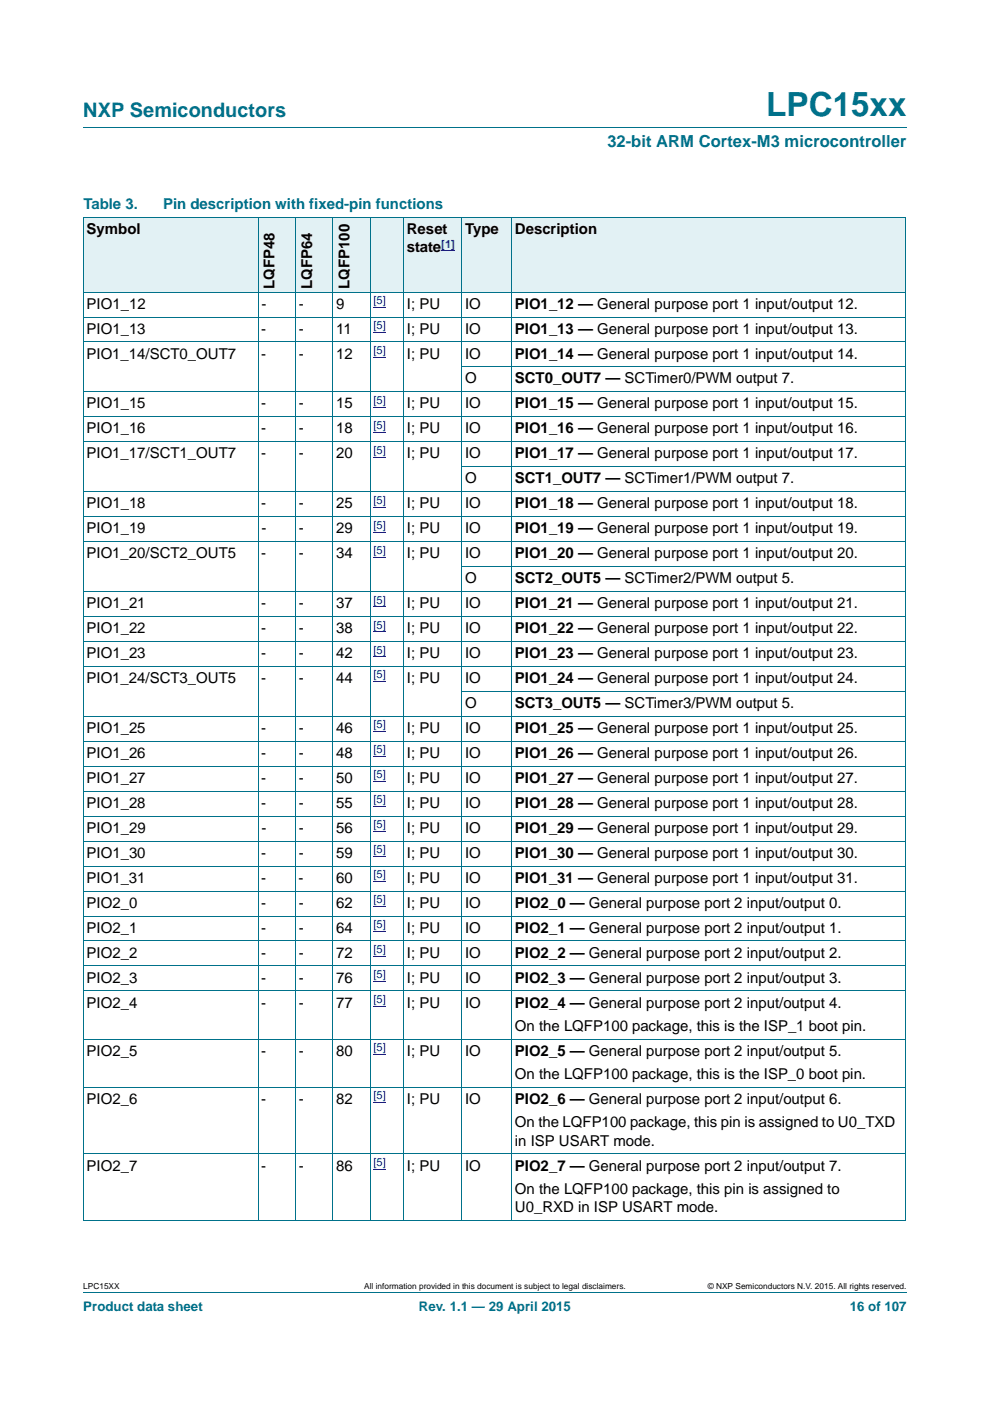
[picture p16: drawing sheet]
<svg xmlns="http://www.w3.org/2000/svg" width="210mm" height="297mm" viewBox="0 0 210 297" stroke-linecap="round" stroke-linejoin="round" font-family="sans-serif">
<defs><g id="words">
<text font-size="7" fill="#00718a" x="162.5" y="24.6">LPC15xx</text>
<text font-size="4.2" fill="#00718a" x="17.7" y="24.9">NXP Semiconductors</text>
<text font-size="3.5" fill="#00718a" x="128.8" y="31.1">32-bit ARM Cortex-M3 microcontroller</text>
<g font-size="3.2" fill="#00718a">
<text x="17.7" y="44.3">Table 3.</text>
<text x="34.6" y="44.3">Pin description with fixed-pin functions</text>
</g>
<g font-size="3.2">
<text x="18.4" y="49.6">Symbol</text>
<text x="86.3" y="49.6">Reset</text>
<text x="86.3" y="53.4">state</text>
<text x="98.6" y="49.6">Type</text>
<text x="109.2" y="49.6">Description</text>
<text x="18.4" y="65.4">PIO1_12</text>
<text x="55.4" y="65.4">-</text>
<text x="58.3" y="61.2" transform="rotate(-90 58.3 61.2)">LQFP48</text>
<text x="63.4" y="65.4">-</text>
<text x="66.2" y="61.2" transform="rotate(-90 66.2 61.2)">LQFP64</text>
<text x="71.3" y="65.4">9</text>
<text x="74.1" y="61.2" transform="rotate(-90 74.1 61.2)">LQFP100</text>
<text x="86.3" y="65.4">I; PU</text>
<text x="98.6" y="65.4">IO</text>
<text x="109.2" y="65.4">PIO1_12 — General purpose port 1 input/output 12.</text>
<text x="18.4" y="70.7">PIO1_13</text>
<text x="55.4" y="70.7">-</text>
<text x="63.4" y="70.7">-</text>
<text x="71.3" y="70.7">11</text>
<text x="86.3" y="70.7">I; PU</text>
<text x="98.6" y="70.7">IO</text>
<text x="109.2" y="70.7">PIO1_13 — General purpose port 1 input/output 13.</text>
<text x="18.4" y="76">PIO1_14/SCT0_OUT7</text>
<text x="55.4" y="76">-</text>
<text x="63.4" y="76">-</text>
<text x="71.3" y="76">12</text>
<text x="86.3" y="76">I; PU</text>
<text x="98.6" y="76">IO</text>
<text x="109.2" y="76">PIO1_14 — General purpose port 1 input/output 14.</text>
<text x="98.6" y="81.3">O</text>
<text x="109.2" y="81.3">SCT0_OUT7 — SCTimer0/PWM output 7.</text>
<text x="18.4" y="86.6">PIO1_15</text>
<text x="55.4" y="86.6">-</text>
<text x="63.4" y="86.6">-</text>
<text x="71.3" y="86.6">15</text>
<text x="86.3" y="86.6">I; PU</text>
<text x="98.6" y="86.6">IO</text>
<text x="109.2" y="86.6">PIO1_15 — General purpose port 1 input/output 15.</text>
<text x="18.4" y="91.9">PIO1_16</text>
<text x="55.4" y="91.9">-</text>
<text x="63.4" y="91.9">-</text>
<text x="71.3" y="91.9">18</text>
<text x="86.3" y="91.9">I; PU</text>
<text x="98.6" y="91.9">IO</text>
<text x="109.2" y="91.9">PIO1_16 — General purpose port 1 input/output 16.</text>
<text x="18.4" y="97.2">PIO1_17/SCT1_OUT7</text>
<text x="55.4" y="97.2">-</text>
<text x="63.4" y="97.2">-</text>
<text x="71.3" y="97.2">20</text>
<text x="86.3" y="97.2">I; PU</text>
<text x="98.6" y="97.2">IO</text>
<text x="109.2" y="97.2">PIO1_17 — General purpose port 1 input/output 17.</text>
<text x="18.4" y="107.8">PIO1_18</text>
<text x="55.4" y="107.8">-</text>
<text x="63.4" y="107.8">-</text>
<text x="71.3" y="107.8">25</text>
<text x="86.3" y="107.8">I; PU</text>
<text x="98.6" y="102.5">O</text>
<text x="98.6" y="107.8">IO</text>
<text x="109.2" y="102.5">SCT1_OUT7 — SCTimer1/PWM output 7.</text>
<text x="109.2" y="107.8">PIO1_18 — General purpose port 1 input/output 18.</text>
<text x="18.4" y="113.1">PIO1_19</text>
<text x="55.4" y="113.1">-</text>
<text x="63.4" y="113.1">-</text>
<text x="71.3" y="113.1">29</text>
<text x="86.3" y="113.1">I; PU</text>
<text x="98.6" y="113.1">IO</text>
<text x="109.2" y="113.1">PIO1_19 — General purpose port 1 input/output 19.</text>
<text x="18.4" y="118.3">PIO1_20/SCT2_OUT5</text>
<text x="55.4" y="118.3">-</text>
<text x="63.4" y="118.3">-</text>
<text x="71.3" y="118.3">34</text>
<text x="86.3" y="118.3">I; PU</text>
<text x="98.6" y="118.3">IO</text>
<text x="109.2" y="118.3">PIO1_20 — General purpose port 1 input/output 20.</text>
<text x="98.6" y="123.6">O</text>
<text x="109.2" y="123.6">SCT2_OUT5 — SCTimer2/PWM output 5.</text>
<text x="18.4" y="128.9">PIO1_21</text>
<text x="55.4" y="128.9">-</text>
<text x="63.4" y="128.9">-</text>
<text x="71.3" y="128.9">37</text>
<text x="86.3" y="128.9">I; PU</text>
<text x="98.6" y="128.9">IO</text>
<text x="109.2" y="128.9">PIO1_21 — General purpose port 1 input/output 21.</text>
<text x="18.4" y="134.2">PIO1_22</text>
<text x="55.4" y="134.2">-</text>
<text x="63.4" y="134.2">-</text>
<text x="71.3" y="134.2">38</text>
<text x="86.3" y="134.2">I; PU</text>
<text x="98.6" y="134.2">IO</text>
<text x="109.2" y="134.2">PIO1_22 — General purpose port 1 input/output 22.</text>
<text x="18.4" y="139.5">PIO1_23</text>
<text x="55.4" y="139.5">-</text>
<text x="63.4" y="139.5">-</text>
<text x="71.3" y="139.5">42</text>
<text x="86.3" y="139.5">I; PU</text>
<text x="98.6" y="139.5">IO</text>
<text x="109.2" y="139.5">PIO1_23 — General purpose port 1 input/output 23.</text>
<text x="18.4" y="144.8">PIO1_24/SCT3_OUT5</text>
<text x="55.4" y="144.8">-</text>
<text x="63.4" y="144.8">-</text>
<text x="71.3" y="144.8">44</text>
<text x="86.3" y="144.8">I; PU</text>
<text x="98.6" y="144.8">IO</text>
<text x="109.2" y="144.8">PIO1_24 — General purpose port 1 input/output 24.</text>
<text x="18.4" y="155.4">PIO1_25</text>
<text x="55.4" y="155.4">-</text>
<text x="63.4" y="155.4">-</text>
<text x="71.3" y="155.4">46</text>
<text x="86.3" y="155.4">I; PU</text>
<text x="98.6" y="150.1">O</text>
<text x="98.6" y="155.4">IO</text>
<text x="109.2" y="150.1">SCT3_OUT5 — SCTimer3/PWM output 5.</text>
<text x="109.2" y="155.4">PIO1_25 — General purpose port 1 input/output 25.</text>
<text x="18.4" y="160.7">PIO1_26</text>
<text x="55.4" y="160.7">-</text>
<text x="63.4" y="160.7">-</text>
<text x="71.3" y="160.7">48</text>
<text x="86.3" y="160.7">I; PU</text>
<text x="98.6" y="160.7">IO</text>
<text x="109.2" y="160.7">PIO1_26 — General purpose port 1 input/output 26.</text>
<text x="18.4" y="166">PIO1_27</text>
<text x="55.4" y="166">-</text>
<text x="63.4" y="166">-</text>
<text x="71.3" y="166">50</text>
<text x="86.3" y="166">I; PU</text>
<text x="98.6" y="166">IO</text>
<text x="109.2" y="166">PIO1_27 — General purpose port 1 input/output 27.</text>
<text x="18.4" y="171.3">PIO1_28</text>
<text x="55.4" y="171.3">-</text>
<text x="63.4" y="171.3">-</text>
<text x="71.3" y="171.3">55</text>
<text x="86.3" y="171.3">I; PU</text>
<text x="98.6" y="171.3">IO</text>
<text x="109.2" y="171.3">PIO1_28 — General purpose port 1 input/output 28.</text>
<text x="18.4" y="176.6">PIO1_29</text>
<text x="55.4" y="176.6">-</text>
<text x="63.4" y="176.6">-</text>
<text x="71.3" y="176.6">56</text>
<text x="86.3" y="176.6">I; PU</text>
<text x="98.6" y="176.6">IO</text>
<text x="109.2" y="176.6">PIO1_29 — General purpose port 1 input/output 29.</text>
<text x="18.4" y="181.9">PIO1_30</text>
<text x="55.4" y="181.9">-</text>
<text x="63.4" y="181.9">-</text>
<text x="71.3" y="181.9">59</text>
<text x="86.3" y="181.9">I; PU</text>
<text x="98.6" y="181.9">IO</text>
<text x="109.2" y="181.9">PIO1_30 — General purpose port 1 input/output 30.</text>
<text x="18.4" y="187.2">PIO1_31</text>
<text x="55.4" y="187.2">-</text>
<text x="63.3" y="187.2">-</text>
<text x="71.3" y="187.2">60</text>
<text x="86.3" y="187.2">I; PU</text>
<text x="98.6" y="187.2">IO</text>
<text x="109.2" y="187.2">PIO1_31 — General purpose port 1 input/output 31.</text>
<text x="18.4" y="192.4">PIO2_0</text>
<text x="18.4" y="197.7">PIO2_1</text>
<text x="55.4" y="192.4">-</text>
<text x="55.4" y="197.7">-</text>
<text x="63.4" y="192.4">-</text>
<text x="63.4" y="197.7">-</text>
<text x="71.3" y="192.4">62</text>
<text x="71.3" y="197.7">64</text>
<text x="86.3" y="192.4">I; PU</text>
<text x="86.3" y="197.7">I; PU</text>
<text x="98.6" y="192.4">IO</text>
<text x="98.6" y="197.7">IO</text>
<text x="109.2" y="192.4">PIO2_0 — General purpose port 2 input/output 0.</text>
<text x="109.2" y="197.7">PIO2_1 — General purpose port 2 input/output 1.</text>
<text x="18.4" y="203">PIO2_2</text>
<text x="55.4" y="203">-</text>
<text x="63.4" y="203">-</text>
<text x="71.3" y="203">72</text>
<text x="86.3" y="203">I; PU</text>
<text x="98.6" y="203">IO</text>
<text x="109.2" y="203">PIO2_2 — General purpose port 2 input/output 2.</text>
<text x="18.4" y="208.3">PIO2_3</text>
<text x="55.4" y="208.3">-</text>
<text x="63.4" y="208.3">-</text>
<text x="71.3" y="208.3">76</text>
<text x="86.3" y="208.3">I; PU</text>
<text x="98.6" y="208.3">IO</text>
<text x="109.2" y="208.3">PIO2_3 — General purpose port 2 input/output 3.</text>
<text x="18.4" y="213.6">PIO2_4</text>
<text x="55.4" y="213.6">-</text>
<text x="63.4" y="213.6">-</text>
<text x="71.3" y="213.6">77</text>
<text x="86.3" y="213.6">I; PU</text>
<text x="98.6" y="213.6">IO</text>
<text x="109.2" y="213.6">PIO2_4 — General purpose port 2 input/output 4.</text>
<text x="109.2" y="218.5">On the LQFP100 package, this is the ISP_1 boot pin.</text>
<text x="18.4" y="223.8">PIO2_5</text>
<text x="55.4" y="223.8">-</text>
<text x="63.4" y="223.8">-</text>
<text x="71.3" y="223.8">80</text>
<text x="86.3" y="223.8">I; PU</text>
<text x="98.6" y="223.8">IO</text>
<text x="109.2" y="223.8">PIO2_5 — General purpose port 2 input/output 5.</text>
<text x="109.2" y="228.8">On the LQFP100 package, this is the ISP_0 boot pin.</text>
<text x="18.4" y="234.1">PIO2_6</text>
<text x="55.4" y="234.1">-</text>
<text x="63.4" y="234.1">-</text>
<text x="71.3" y="234.1">82</text>
<text x="86.3" y="234.1">I; PU</text>
<text x="98.6" y="234.1">IO</text>
<text x="109.2" y="234.1">PIO2_6 — General purpose port 2 input/output 6.</text>
<text x="109.2" y="239">On the LQFP100 package, this pin is assigned to U0_TXD</text>
<text x="109.2" y="242.9">in ISP USART mode.</text>
<text x="18.4" y="248.2">PIO2_7</text>
<text x="55.4" y="248.2">-</text>
<text x="63.4" y="248.2">-</text>
<text x="71.3" y="248.2">86</text>
<text x="86.3" y="248.2">I; PU</text>
<text x="98.6" y="248.2">IO</text>
<text x="109.2" y="248.2">PIO2_7 — General purpose port 2 input/output 7.</text>
<text x="109.2" y="253.1">On the LQFP100 package, this pin is assigned to</text>
<text x="109.2" y="257">U0_RXD in ISP USART mode.</text>
</g>
<g font-size="2.8" fill="#00718a">
<text x="17.7" y="277.9">Product data sheet</text>
<text x="88.9" y="277.9">Rev. 1.1 — 29 April 2015</text>
<text x="180.2" y="277.9">16 of 107</text>
</g>
<g font-size="2.4" fill="#00f">
<text x="93.6" y="52.5">[1]</text>
<text x="79.2" y="64.5">[5]</text>
<text x="79.2" y="69.8">[5]</text>
<text x="79.2" y="75.1">[5]</text>
<text x="79.2" y="85.6">[5]</text>
<text x="79.2" y="90.9">[5]</text>
<text x="79.2" y="96.2">[5]</text>
<text x="79.2" y="106.8">[5]</text>
<text x="79.2" y="112.1">[5]</text>
<text x="79.2" y="117.4">[5]</text>
<text x="79.2" y="128">[5]</text>
<text x="79.2" y="133.3">[5]</text>
<text x="79.2" y="138.6">[5]</text>
<text x="79.2" y="143.8">[5]</text>
<text x="79.2" y="154.5">[5]</text>
<text x="79.2" y="159.7">[5]</text>
<text x="79.2" y="165">[5]</text>
<text x="79.2" y="170.3">[5]</text>
<text x="79.2" y="175.6">[5]</text>
<text x="79.2" y="180.9">[5]</text>
<text x="79.2" y="186.2">[5]</text>
<text x="79.2" y="191.5">[5]</text>
<text x="79.2" y="196.8">[5]</text>
<text x="79.2" y="202.1">[5]</text>
<text x="79.2" y="207.4">[5]</text>
<text x="79.2" y="212.7">[5]</text>
<text x="79.2" y="222.9">[5]</text>
<text x="79.2" y="233.1">[5]</text>
<text x="79.2" y="247.2">[5]</text>
</g>
<g font-size="1.8">
<text x="17.7" y="273.3">LPC15XX</text>
<text x="77.2" y="273.3">All information provided in this document is subject to legal disclaimers.</text>
<text x="150.1" y="273.3">© NXP Semiconductors N.V. 2015. All rights reserved.</text>
</g>
</g></defs>
<path d="M17.7 27h174.6M17.7 273.9h174.6" fill="none" stroke="#00718a" stroke-width=".21"/>
<g fill="none" stroke="#00f" stroke-width=".21">
<path d="M79.2 65.2h2.7M79.2 70.5h2.7M79.2 75.8h2.7M79.2 86.4h2.7M79.2 91.7h2.7M79.2 96.9h2.7M79.2 107.5h2.7M79.2 112.8h2.7M79.2 118.1h2.7M79.2 128.7h2.7M79.2 134h2.7M79.2 139.3h2.7"/>
<path d="M79.2 144.6h2.7M79.2 155.2h2.7M79.2 160.4h2.7M79.2 165.7h2.7M79.2 171h2.7M79.2 176.3h2.7M79.2 181.6h2.7M79.2 186.9h2.7M79.2 192.2h2.7M79.2 197.5h2.7M79.2 202.8h2.7M79.2 208.1h2.7"/>
<path d="M79.2 213.4h2.7M79.2 223.6h2.7M79.2 233.8h2.7M79.2 247.9h2.7"/>
</g>
<g fill="#e2f1f4">
<path d="M17.7 46h37v15.9h-37z"/>
<path d="M54.7 46h8v15.9h-8z"/>
<path d="M62.7 46h7.9v15.9h-7.9z"/>
<path d="M70.6 46h7.9v15.9h-7.9z"/>
<path d="M78.5 46h19.4v15.9h-19.4z"/>
</g>
<path d="M93.6 53.2h2.9" fill="none" stroke="#00f" stroke-width=".21"/>
<g fill="#e2f1f4">
<path d="M97.9 46h10.6v15.9h-10.6z"/>
<path d="M108.5 46h83.6v15.9h-83.6z"/>
</g>
<g fill="none" stroke="#00718a" stroke-width=".21">
<path d="M17.6 46h174.5M17.7 46.1v212.6M54.7 46v212.8M62.7 46v212.8M70.6 46v212.8M78.5 46v212.8M85.6 46v212.8M97.9 46v212.8M108.5 46v212.8M192.1 46.1v212.6M17.6 61.9h174.5M17.6 67.2h174.5"/>
<path d="M17.6 72.5h174.5M97.9 77.8h94.2M17.6 83.1h174.5M17.6 88.4h174.5M17.6 93.7h174.5M97.9 99h94.2M17.6 104.3h174.5M17.6 109.5h174.5M17.6 114.8h174.5M17.6 125.4h174.5M17.6 130.7h174.5M17.6 136h174.5"/>
<path d="M97.9 120.1h94.2M17.6 141.3h174.5M17.6 151.9h174.5M17.6 157.2h174.5M97.9 146.6h94.2M17.6 162.5h174.5M17.6 167.8h174.5M17.6 173h174.5M17.6 178.3h174.5M17.6 183.6h174.5M17.6 188.9h174.5M17.6 194.2h174.5"/>
<path d="M17.6 199.5h174.5M17.6 204.8h174.5M17.6 210.1h174.5M17.6 220.3h174.5M17.6 230.6h174.5M17.6 244.7h174.5M17.6 258.8h174.5"/>
</g>
<use href="#words"/>
</svg>
